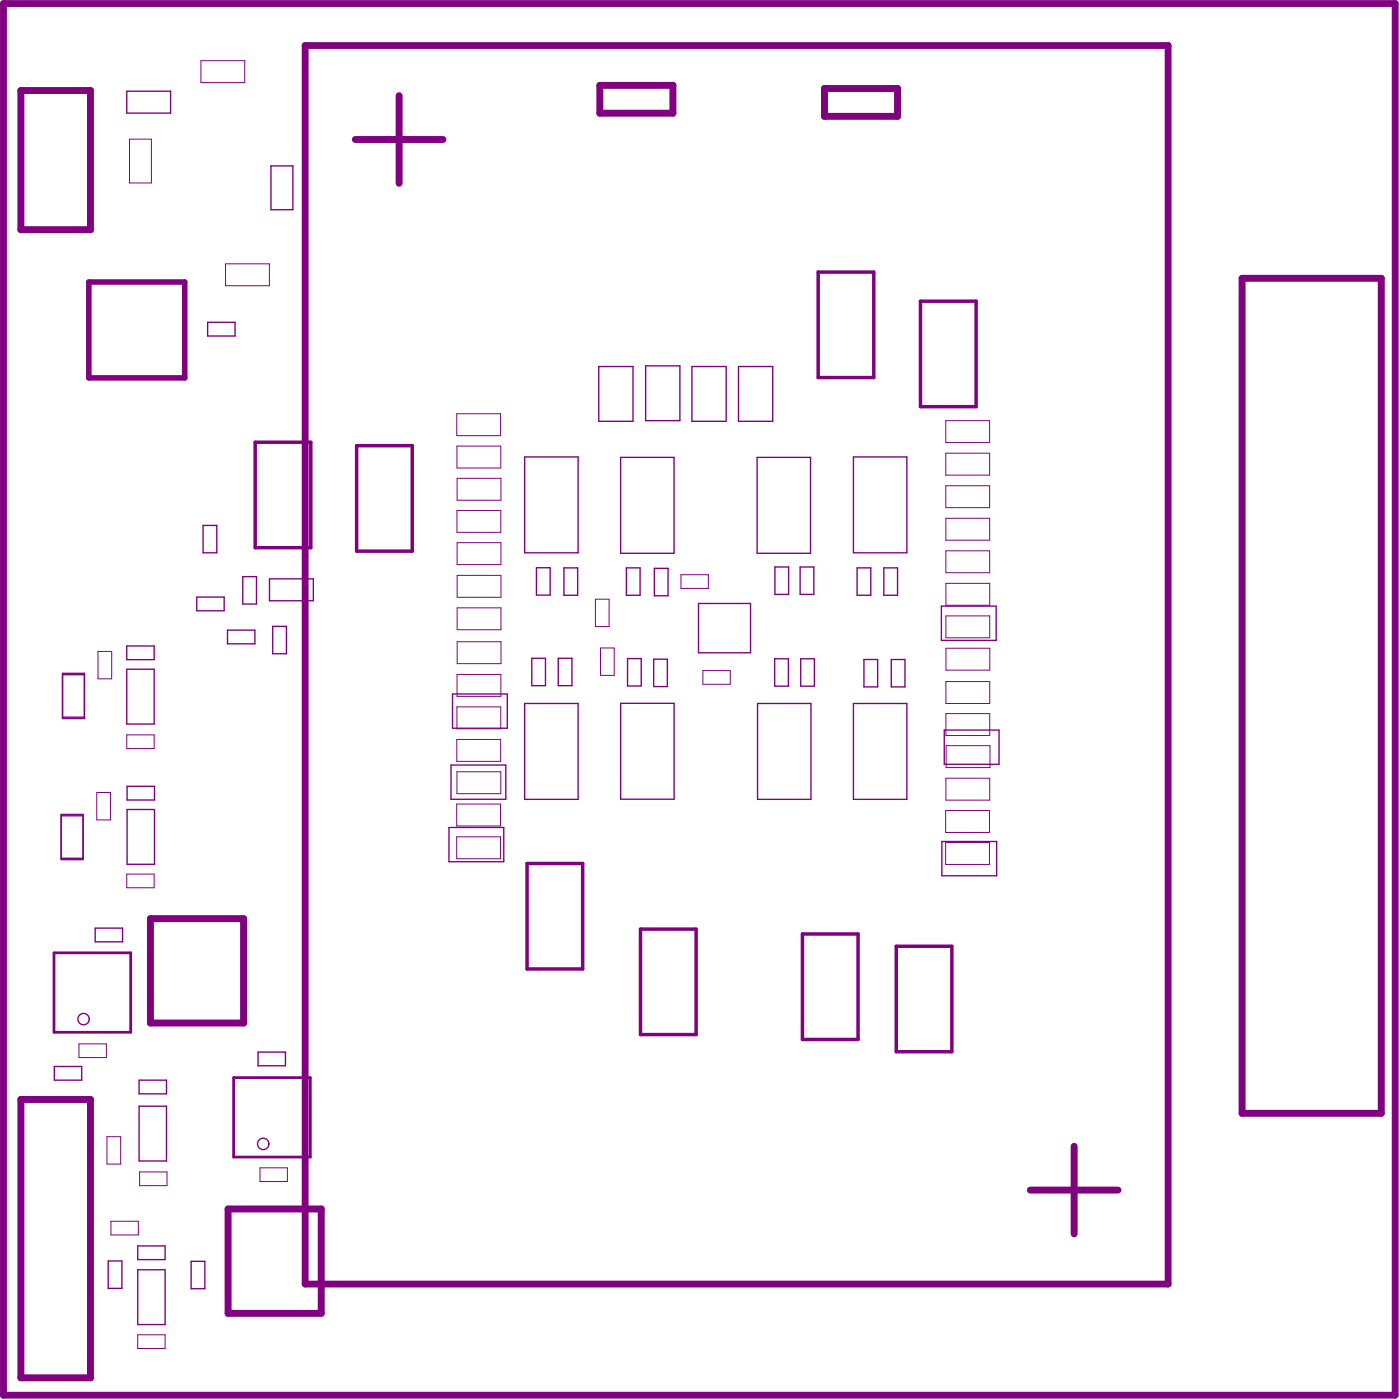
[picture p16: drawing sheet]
<svg xmlns="http://www.w3.org/2000/svg" width="170mm" height="170mm" viewBox="0 0 170 170" stroke-linecap="round" stroke-linejoin="round" font-family="sans-serif">
<path d="M.4 .4h169.1v169.1h-169.1zM37.1 5.5h104.8v150.5h-104.8z" fill="none" stroke="#800080" stroke-width=".83"/>
<g fill="none" stroke="#800080" stroke-width=".17">
<path d="M15.4 11.1h5.3v2.6h-5.3zM25.2 39.1h3.3v1.7h-3.3zM32.9 20.1h2.7v5.4h-2.7zM63.7 55.5h6.5v11.6h-6.5zM72.7 44.5h4.2v6.7h-4.2zM75.4 55.6h6.5v11.6h-6.5zM78.4 44.4h4.2v6.7h-4.2zM84 44.5h4.2v6.7h-4.2zM89.7 44.5h4.2v6.7h-4.2zM92 55.6h6.4v11.6h-6.4zM103.7 55.5h6.4v11.6h-6.4zM15.4 78.5h3.3v1.6h-3.3z"/>
<path d="M23.9 72.5h3.3v1.7h-3.3zM24.7 63.8h1.6v3.3h-1.6zM27.6 76.5h3.4v1.7h-3.4zM29.5 70h1.7v3.4h-1.7zM32.7 70.3h5.4v2.7h-5.4zM33.1 76.1h1.7v3.3h-1.7zM64.6 80h1.7v3.3h-1.7zM65.2 69h1.6v3.3h-1.6zM67.8 80h1.7v3.3h-1.7zM68.5 69h1.7v3.3h-1.7zM76.1 69h1.6v3.3h-1.6zM76.2 80h1.7v3.3h-1.7z"/>
<path d="M79.5 69h1.6v3.4h-1.6zM84.8 73.3h6.4v6h-6.4zM94.1 68.9h1.7v3.3h-1.7zM97.2 68.9h1.6v3.3h-1.6zM104.1 69h1.7v3.3h-1.7zM107.3 69h1.7v3.3h-1.7zM114.3 73.6h6.7v4.2h-6.7zM7.4 98.9h2.7v5.5h-2.7zM7.4 99.1h2.7M7.6 81.9h2.7M7.6 81.8h2.7v5.5h-2.7zM7.6 87.1h2.7"/>
<path d="M15.4 81.3h3.3v6.6h-3.3zM15.4 95.5h3.4v1.7h-3.4zM15.4 98.3h3.4v6.7h-3.4zM54.8 92.9h6.6v4.2h-6.6zM55 84.3h6.6v4.1h-6.6zM63.7 85.4h6.5v11.7h-6.5zM75.4 85.4h6.5v11.7h-6.5zM79.4 80.1h1.7v3.3h-1.7zM92 85.4h6.5v11.7h-6.5zM94.1 80h1.7v3.3h-1.7zM97.3 80h1.6v3.3h-1.6zM103.7 85.4h6.4v11.7h-6.4z"/>
<path d="M104.9 80.1h1.7v3.3h-1.7zM108.3 80.1h1.6v3.3h-1.6zM114.7 88.7h6.6v4.1h-6.6zM7.4 104.2h2.7M8.6 115.7h5.3M11.6 112.7h3.3v1.7h-3.3zM54.5 100.5h6.7v4.2h-6.7zM114.4 102.2h6.7v4.2h-6.7zM6.6 129.5h3.3v1.7h-3.3zM8.6 125.4h5.3M16.9 134.4h3.3v6.6h-3.3zM16.9 131.2h3.3v1.7h-3.3z"/>
<path d="M30.4 130.9h5.3M31.3 127.8h3.4v1.6h-3.4zM13.1 153.2h1.7v3.3h-1.7zM16.7 151.3h3.4v1.7h-3.4zM16.7 154.2h3.4v6.7h-3.4zM23.2 153.2h1.7v3.3h-1.7zM30.4 140.5h5.3"/>
<circle cx="10.2" cy="123.8" r=".69"/>
<circle cx="32" cy="138.9" r=".69"/>
</g>
<g fill="none" stroke="#800080" stroke-width=".12">
<path d="M15.7 16.9h2.7v5.3h-2.7zM24.4 7.4h5.3v2.6h-5.3zM27.4 32h5.3v2.7h-5.3zM55.5 50.3h5.3v2.6h-5.3zM55.5 54.2h5.3v2.6h-5.3zM55.5 58.1h5.3v2.7h-5.3zM114.9 51.1h5.3v2.7h-5.3zM114.9 55h5.3v2.7h-5.3zM114.9 59h5.3v2.7h-5.3zM11.9 79.1h1.7v3.3h-1.7zM55.5 62h5.3v2.7h-5.3zM55.5 65.9h5.3v2.7h-5.3z"/>
<path d="M55.5 69.9h5.3v2.6h-5.3zM55.5 73.8h5.3v2.7h-5.3zM55.5 77.9h5.4v2.7h-5.4zM72.3 72.8h1.7v3.3h-1.7zM72.9 78.7h1.7v3.3h-1.7zM82.7 69.8h3.3v1.7h-3.3zM114.9 62.9h5.3v2.7h-5.3zM114.9 66.9h5.3v2.7h-5.3zM114.9 70.9h5.3v2.6h-5.3zM114.9 74.8h5.3v2.7h-5.3zM114.9 78.7h5.3v2.7h-5.3zM11.8 96.3h1.6v3.3h-1.6z"/>
<path d="M15.4 89.3h3.3v1.6h-3.3zM55.5 97.7h5.3v2.6h-5.3zM55.5 89.8h5.3v2.7h-5.3zM55.5 85.9h5.3v2.6h-5.3zM55.5 93.7h5.3v2.7h-5.3zM55.5 81.9h5.3v2.7h-5.3zM85.4 81.4h3.3v1.7h-3.3zM114.9 98.4h5.3v2.7h-5.3zM114.9 82.8h5.3v2.6h-5.3zM114.9 86.7h5.3v2.6h-5.3zM114.9 94.5h5.3v2.7h-5.3zM114.9 90.6h5.3v2.6h-5.3z"/>
<path d="M15.4 106.2h3.3v1.6h-3.3zM55.5 101.6h5.3v2.7h-5.3zM114.9 102.3h5.3v2.7h-5.3zM9.6 126.8h3.3v1.6h-3.3zM13 138.1h1.7v3.3h-1.7zM13.5 148.3h3.3v1.7h-3.3zM17 142.3h3.3v1.7h-3.3zM31.6 141.8h3.3v1.7h-3.3zM16.7 162.1h3.4v1.7h-3.4z"/>
</g>
<path d="M2.5 11h8.5v16.9h-8.5zM43.2 16.9h10.6M48.5 11.6v10.7M72.9 10.4h8.8v3.3h-8.8zM100.1 10.8h8.9v3.3h-8.9zM150.9 33.8h16.9v101.4h-16.9zM18.3 111.6h11.3v12.7h-11.3zM2.5 133.5h8.5v33.8h-8.5zM130.5 139.2v10.7M27.7 146.8h11.3v12.7h-11.3zM125.1 144.5h10.7" fill="none" stroke="#800080" stroke-width=".84"/>
<path d="M6.6 115.7h9.3v9.7h-9.3zM28.4 130.9h9.3v9.6h-9.3z" fill="none" stroke="#800080" stroke-width=".33"/>
<path d="M99.4 33h6.7v12.9h-6.7zM111.8 36.6h6.8v12.8h-6.8zM31 53.7h6.7v12.8h-6.7zM43.3 54.1h6.8v12.8h-6.8zM64 104.9h6.8v12.8h-6.8zM77.8 112.8h6.7v12.9h-6.7zM97.5 113.4h6.7v12.8h-6.7zM108.9 114.9h6.7v12.8h-6.7z" fill="none" stroke="#800080" stroke-width=".42"/>
<path d="M10.8 34.3h11.6v11.6h-11.6z" fill="none" stroke="#800080" stroke-width=".67"/>
</svg>
